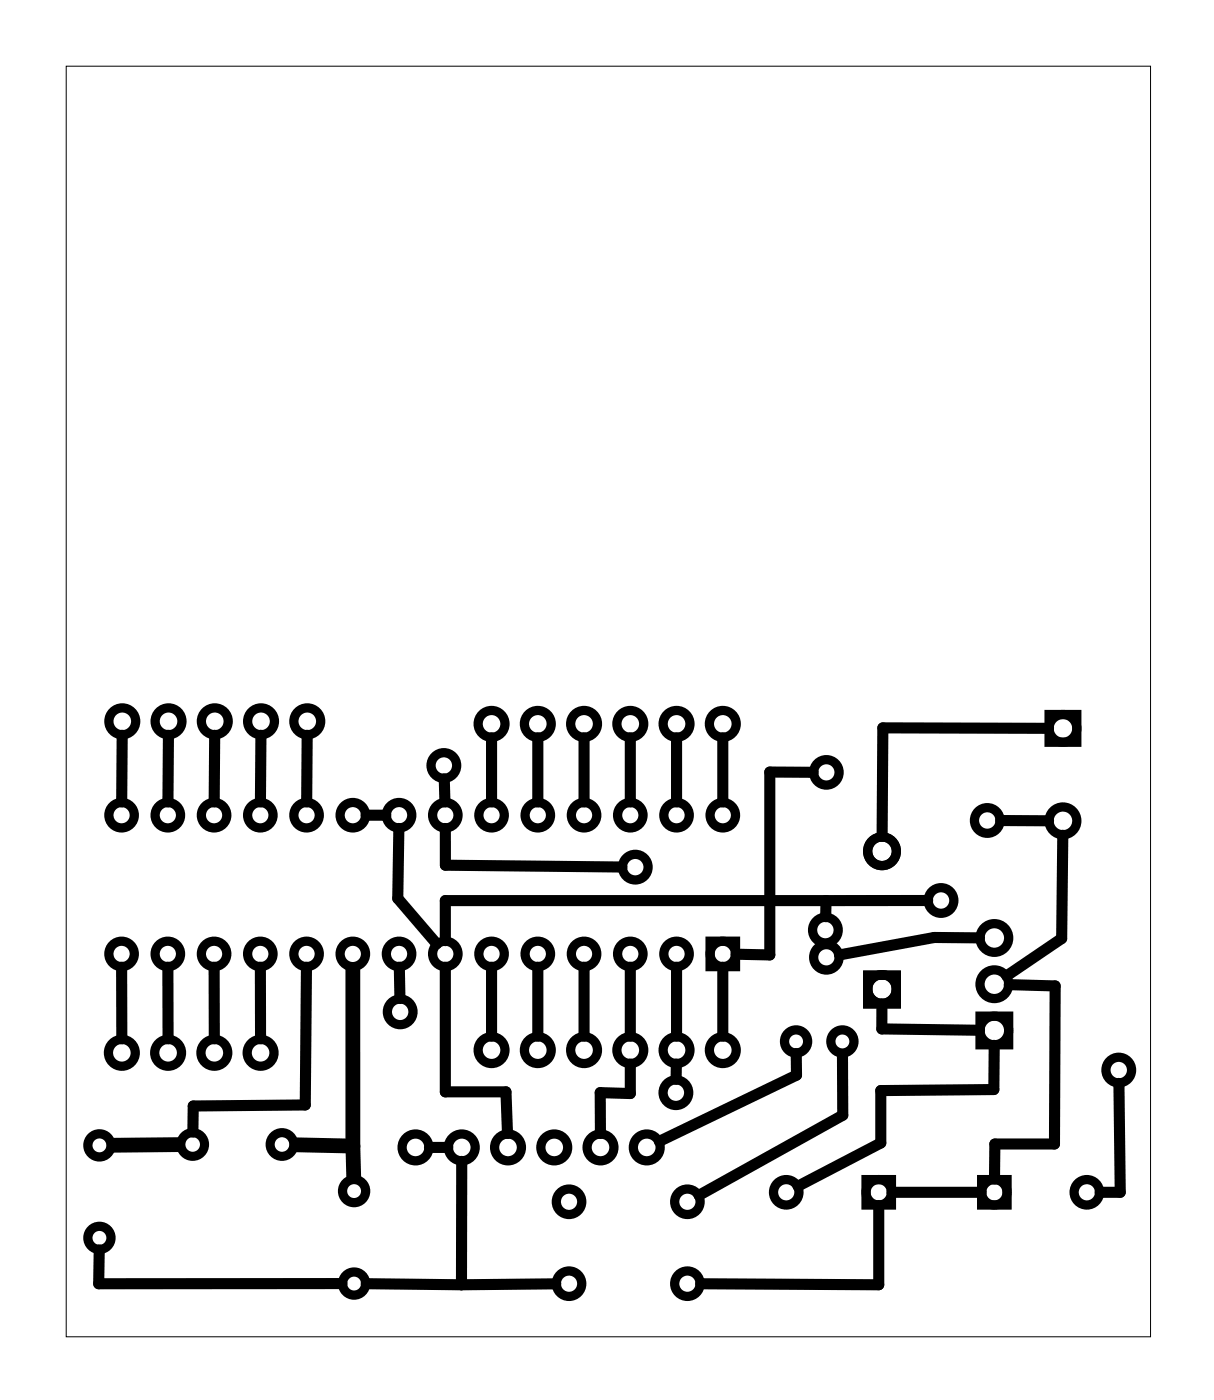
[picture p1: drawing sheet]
<svg xmlns="http://www.w3.org/2000/svg" width="67mm" height="77mm" viewBox="0 0 67 77" stroke-linecap="round" stroke-linejoin="round" font-family="sans-serif">
<path d="M3.6 3.6h59.6v69.8h-59.6z" fill="none" stroke="#000" stroke-width=".05"/>
<g fill="none" stroke="#000" stroke-width=".51">
<path d="M57.6 39.2h1.5v1.6h-1.5zM39 51.7h1.4v1.4h-1.4zM47.7 53.6h1.5v1.5h-1.5zM53.8 55.8h1.6v1.6h-1.6zM47.6 64.8h1.4v1.4h-1.4zM53.9 64.8h1.4v1.4h-1.4z"/>
<circle cx="6.7" cy="39.6" r=".74"/>
<circle cx="9.3" cy="39.6" r=".74"/>
<circle cx="11.8" cy="39.6" r=".74"/>
<circle cx="14.3" cy="39.6" r=".74"/>
<circle cx="16.9" cy="39.6" r=".74"/>
<circle cx="27" cy="39.8" r=".74"/>
<circle cx="29.5" cy="39.8" r=".74"/>
<circle cx="32.1" cy="39.8" r=".74"/>
<circle cx="34.6" cy="39.8" r=".74"/>
<circle cx="37.2" cy="39.8" r=".74"/>
<circle cx="39.7" cy="39.8" r=".74"/>
<circle cx="6.7" cy="52.4" r=".7"/>
<circle cx="6.7" cy="44.8" r=".7"/>
<circle cx="6.7" cy="57.8" r=".74"/>
<circle cx="9.2" cy="52.4" r=".7"/>
<circle cx="9.2" cy="44.8" r=".7"/>
<circle cx="9.2" cy="57.8" r=".74"/>
<circle cx="11.8" cy="52.4" r=".7"/>
<circle cx="11.8" cy="44.8" r=".7"/>
<circle cx="11.8" cy="57.8" r=".74"/>
<circle cx="14.3" cy="52.4" r=".7"/>
<circle cx="14.3" cy="44.8" r=".7"/>
<circle cx="14.3" cy="57.8" r=".74"/>
<circle cx="16.8" cy="52.4" r=".7"/>
<circle cx="16.8" cy="44.8" r=".7"/>
<circle cx="19.4" cy="52.4" r=".7"/>
<circle cx="19.4" cy="44.8" r=".7"/>
<circle cx="21.9" cy="52.4" r=".7"/>
<circle cx="21.9" cy="44.8" r=".7"/>
<circle cx="22" cy="55.6" r=".7"/>
<circle cx="24.4" cy="42.1" r=".7"/>
<circle cx="24.5" cy="52.4" r=".7"/>
<circle cx="24.5" cy="44.8" r=".7"/>
<circle cx="27" cy="57.7" r=".74"/>
<circle cx="27" cy="52.4" r=".7"/>
<circle cx="27" cy="44.8" r=".7"/>
<circle cx="29.5" cy="57.7" r=".74"/>
<circle cx="29.5" cy="52.4" r=".7"/>
<circle cx="29.5" cy="44.8" r=".7"/>
<circle cx="32.1" cy="57.7" r=".74"/>
<circle cx="32.1" cy="52.4" r=".7"/>
<circle cx="32.1" cy="44.8" r=".7"/>
<circle cx="34.6" cy="57.7" r=".74"/>
<circle cx="34.6" cy="52.4" r=".7"/>
<circle cx="34.6" cy="44.8" r=".7"/>
<circle cx="34.9" cy="47.6" r=".7"/>
<circle cx="37.2" cy="57.7" r=".74"/>
<circle cx="37.2" cy="52.4" r=".7"/>
<circle cx="37.2" cy="44.8" r=".7"/>
<circle cx="39.7" cy="57.7" r=".74"/>
<circle cx="39.7" cy="52.4" r=".7"/>
<circle cx="39.7" cy="44.8" r=".7"/>
<circle cx="43.7" cy="57.2" r=".64"/>
<circle cx="45.3" cy="51.1" r=".7"/>
<circle cx="45.4" cy="52.6" r=".7"/>
<circle cx="45.4" cy="42.4" r=".7"/>
<circle cx="46.3" cy="57.2" r=".64"/>
<circle cx="48.4" cy="46.8" r=".79"/>
<circle cx="48.4" cy="54.3" r=".79"/>
<circle cx="51.7" cy="49.5" r=".7"/>
<circle cx="54.2" cy="45.1" r=".7"/>
<circle cx="54.6" cy="56.6" r=".79"/>
<circle cx="54.6" cy="54.1" r=".79"/>
<circle cx="54.6" cy="51.5" r=".79"/>
<circle cx="58.4" cy="40" r=".76"/>
<circle cx="58.4" cy="45.1" r=".76"/>
<circle cx="61.4" cy="58.8" r=".7"/>
<circle cx="5.5" cy="68" r=".64"/>
<circle cx="5.5" cy="62.9" r=".64"/>
<circle cx="19.4" cy="65.4" r=".64"/>
<circle cx="19.4" cy="70.5" r=".64"/>
<circle cx="22.8" cy="63" r=".74"/>
<circle cx="25.4" cy="63" r=".74"/>
<circle cx="27.9" cy="63" r=".74"/>
<circle cx="30.4" cy="63" r=".74"/>
<circle cx="31.3" cy="66" r=".7"/>
<circle cx="31.3" cy="70.5" r=".7"/>
<circle cx="33" cy="63" r=".74"/>
<circle cx="35.5" cy="63" r=".74"/>
<circle cx="37.1" cy="60" r=".7"/>
<circle cx="37.8" cy="66" r=".7"/>
<circle cx="37.8" cy="70.5" r=".7"/>
<circle cx="43.2" cy="65.5" r=".7"/>
<circle cx="48.3" cy="65.5" r=".7"/>
<circle cx="54.6" cy="65.5" r=".7"/>
<circle cx="59.7" cy="65.5" r=".7"/>
</g>
<g fill="none" stroke="#000" stroke-width=".5">
<circle cx="10.6" cy="62.9" r=".65"/>
<circle cx="15.5" cy="62.9" r=".65"/>
</g>
<g fill="none" stroke="#000" stroke-width=".61">
<path d="M6.7 53.1v4M6.7 40.4v3.7M9.2 53.1v4M9.3 40.4l-.1 3.7M11.8 53.1v4M11.8 40.4v3.7M14.3 53.1v4M14.3 40.4v3.7M16.8 53.1v7.6l-6.2 .1v1.4M16.9 40.4l-.1 3.7M20.1 44.8h1.1M21.9 45.5l-.1 3.9 2.2 2.4"/>
<path d="M21.9 53.1l.1 1.8M24.4 42.8v1.3M24.5 53.1v6.9h3.3l.1 2.3M24.5 45.5v2l9.7 .1M27 40.5v3.6M27 53.1v3.8M29.5 40.5v3.6M29.5 53.1v3.8M32.1 40.5v3.6M32.1 53.1v3.8M34.6 58.5v1.6l-1.6-.1v2.3M34.6 40.5v3.6"/>
<path d="M34.6 53.1v3.8M37.1 58.5v.8M37.2 40.5v3.6M37.2 53.1v3.8M39.7 40.5v3.6M39.7 53.1v3.8M43.7 57.9v1.2l-7.5 3.6M44.7 42.4h-2.4v10.1l-1.9-.1M45.4 49.5l-.1 .9M46.3 58v3.3l-7.9 4.4M48.4 55.1v1.4l5.4 .1M51 49.5h-26.5v2.2"/>
<path d="M53.8 51.5h-2.5l-5.2 1M54.6 57.4v2.5h-6.2v2.9l-4.6 2.4M55 45.1h2.6M55.4 54.1l2.6 .1-.1 8.6h-3.3v2M57.6 40h-9.1l-.1 5.9M58.4 45.9l-.1 5.7-3 2M61.5 59.5v6h-1.1M5.5 68.7l-.1 1.8h13.4M20.1 70.5l5.2 .1M23.6 63h1M25.4 63.8l-.1 6.8M30.5 70.5l-5.2 .1"/>
<path d="M48.3 66.2v4.4l-9.8-.1M49 65.5h4.9"/>
</g>
<path d="M19.4 53.3v9.7M9.8 62.9h-3.5M16.3 62.9l3.1 .1M19.4 63v1.6" fill="none" stroke="#000" stroke-width=".81"/>
</svg>
